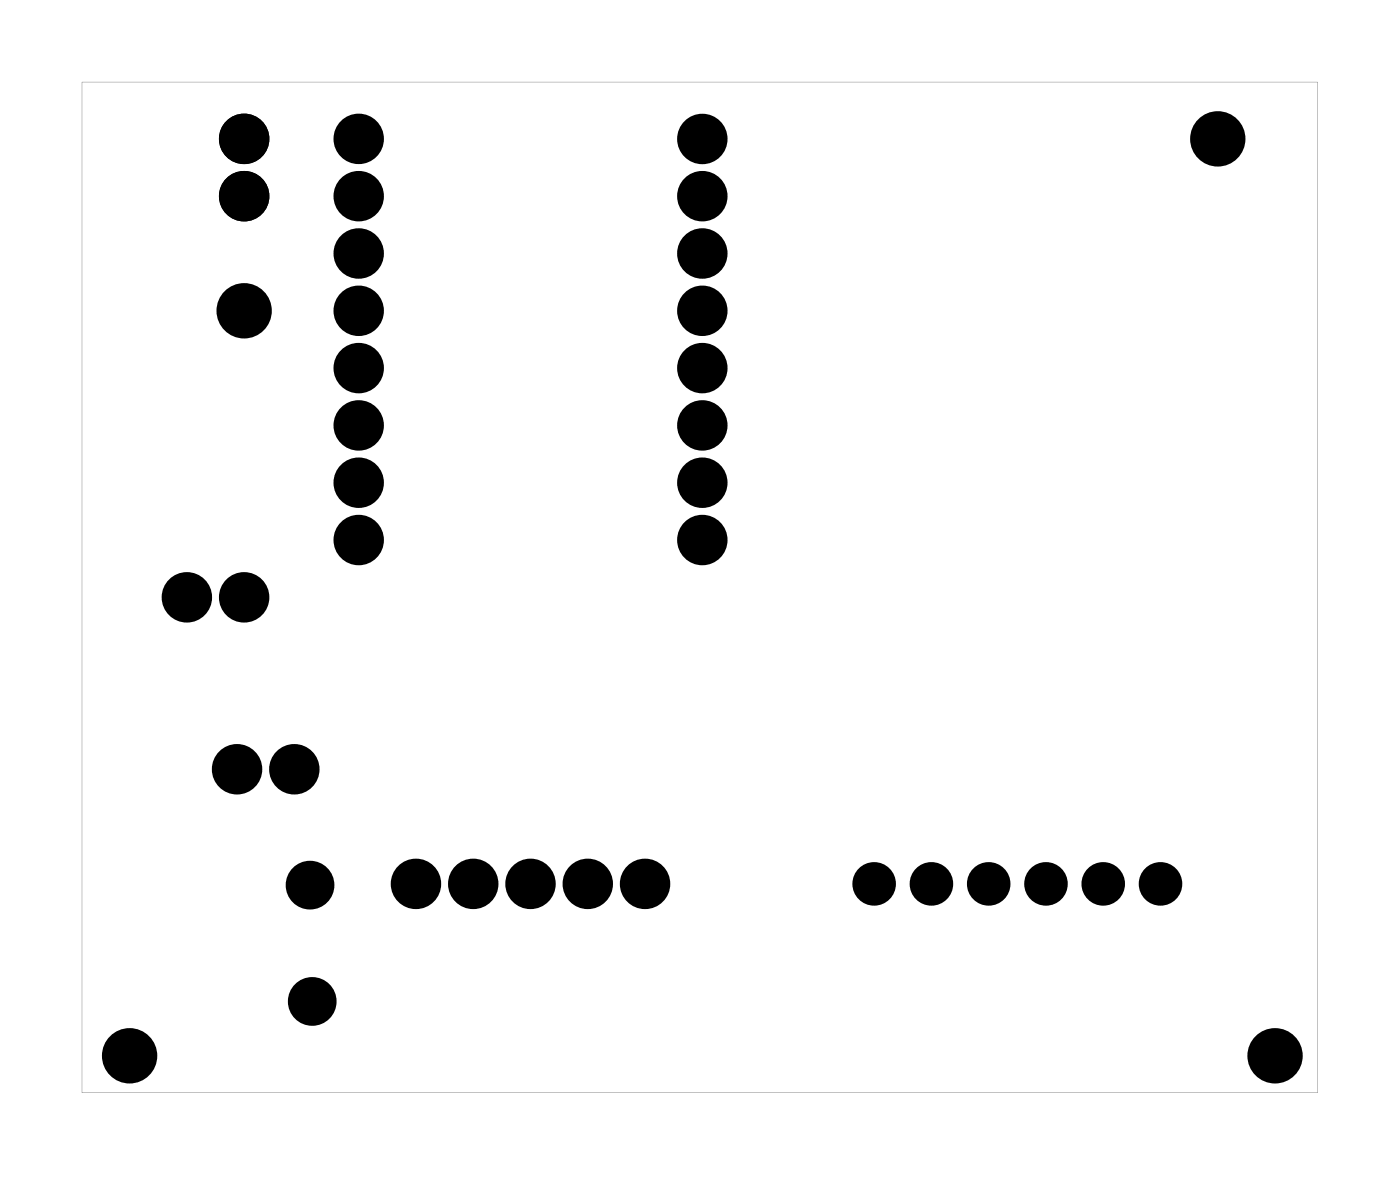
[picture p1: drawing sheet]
<svg xmlns="http://www.w3.org/2000/svg" width="62mm" height="52mm" viewBox="0 0 62 52" stroke-linecap="round" stroke-linejoin="round" font-family="sans-serif">
<g fill="#000">
<path d="M3.6 3.6v44.8h54.8v-44.8zM3.6 3.6h54.8v44.8h-54.8z"/>
<circle cx="38.8" cy="39.2" r=".62"/>
<circle cx="41.3" cy="39.2" r=".62"/>
<circle cx="43.8" cy="39.2" r=".62"/>
<circle cx="46.4" cy="39.2" r=".62"/>
<circle cx="48.9" cy="39.2" r=".62"/>
<circle cx="51.5" cy="39.2" r=".62"/>
</g>
<g fill="#000">
<circle cx="10.8" cy="8.7" r=".74"/>
<circle cx="10.8" cy="6.2" r=".74"/>
<circle cx="10.8" cy="13.8" r="1.1"/>
<circle cx="15.9" cy="8.7" r=".74"/>
<circle cx="15.9" cy="6.2" r=".74"/>
<circle cx="15.9" cy="13.8" r=".74"/>
<circle cx="15.9" cy="11.2" r=".74"/>
<circle cx="15.9" cy="18.9" r=".74"/>
<circle cx="15.9" cy="16.3" r=".74"/>
<circle cx="31.1" cy="18.9" r=".74"/>
<circle cx="31.1" cy="16.3" r=".74"/>
<circle cx="31.1" cy="13.8" r=".74"/>
<circle cx="31.1" cy="6.2" r=".74"/>
<circle cx="31.1" cy="11.2" r=".74"/>
<circle cx="31.1" cy="8.7" r=".74"/>
<circle cx="54" cy="6.2" r="1.1"/>
<circle cx="8.3" cy="26.5" r=".74"/>
<circle cx="10.5" cy="34.1" r=".74"/>
<circle cx="10.8" cy="26.5" r=".74"/>
<circle cx="13.1" cy="34.1" r=".74"/>
<circle cx="13.8" cy="39.2" r=".7"/>
<circle cx="15.9" cy="23.9" r=".74"/>
<circle cx="15.9" cy="21.4" r=".74"/>
<circle cx="18.4" cy="39.2" r=".74"/>
<circle cx="21" cy="39.2" r=".74"/>
<circle cx="23.5" cy="39.2" r=".74"/>
<circle cx="26.1" cy="39.2" r=".74"/>
<circle cx="28.6" cy="39.2" r=".74"/>
<circle cx="31.1" cy="21.4" r=".74"/>
<circle cx="31.1" cy="23.9" r=".74"/>
<circle cx="5.7" cy="46.8" r="1.1"/>
<circle cx="13.8" cy="44.4" r=".7"/>
<circle cx="56.5" cy="46.8" r="1.1"/>
</g>
<g fill="none" stroke="#000" stroke-width=".76" stroke-linecap="butt">
<circle cx="10.8" cy="8.7" r=".74"/>
<circle cx="10.8" cy="6.2" r=".74"/>
<circle cx="15.9" cy="6.2" r=".74"/>
<circle cx="15.9" cy="8.7" r=".74"/>
<circle cx="15.9" cy="11.2" r=".74"/>
<circle cx="15.9" cy="18.9" r=".74"/>
<circle cx="15.9" cy="16.3" r=".74"/>
<circle cx="15.9" cy="13.8" r=".74"/>
<circle cx="31.1" cy="13.8" r=".74"/>
<circle cx="31.1" cy="16.3" r=".74"/>
<circle cx="31.1" cy="18.9" r=".74"/>
<circle cx="31.1" cy="6.2" r=".74"/>
<circle cx="31.1" cy="11.2" r=".74"/>
<circle cx="31.1" cy="8.7" r=".74"/>
<circle cx="8.3" cy="26.5" r=".74"/>
<circle cx="10.5" cy="34.1" r=".74"/>
<circle cx="10.8" cy="26.5" r=".74"/>
<circle cx="13.1" cy="34.1" r=".74"/>
<circle cx="13.8" cy="39.2" r=".7"/>
<circle cx="15.9" cy="21.4" r=".74"/>
<circle cx="15.9" cy="23.9" r=".74"/>
<circle cx="18.4" cy="39.2" r=".74"/>
<circle cx="21" cy="39.2" r=".74"/>
<circle cx="23.5" cy="39.2" r=".74"/>
<circle cx="26.1" cy="39.2" r=".74"/>
<circle cx="28.6" cy="39.2" r=".74"/>
<circle cx="31.1" cy="23.9" r=".74"/>
<circle cx="31.1" cy="21.4" r=".74"/>
<circle cx="13.8" cy="44.4" r=".7"/>
</g>
<g fill="none" stroke="#000" stroke-width=".69" stroke-linecap="butt">
<circle cx="38.8" cy="39.2" r=".62"/>
<circle cx="41.3" cy="39.2" r=".62"/>
<circle cx="43.8" cy="39.2" r=".62"/>
<circle cx="46.4" cy="39.2" r=".62"/>
<circle cx="48.9" cy="39.2" r=".62"/>
<circle cx="51.5" cy="39.2" r=".62"/>
</g>
<g fill="none" stroke="#000" stroke-width=".25">
<circle cx="10.8" cy="13.8" r="1.1"/>
<circle cx="54" cy="6.2" r="1.1"/>
<circle cx="5.7" cy="46.8" r="1.1"/>
<circle cx="56.5" cy="46.8" r="1.1"/>
</g>
</svg>
